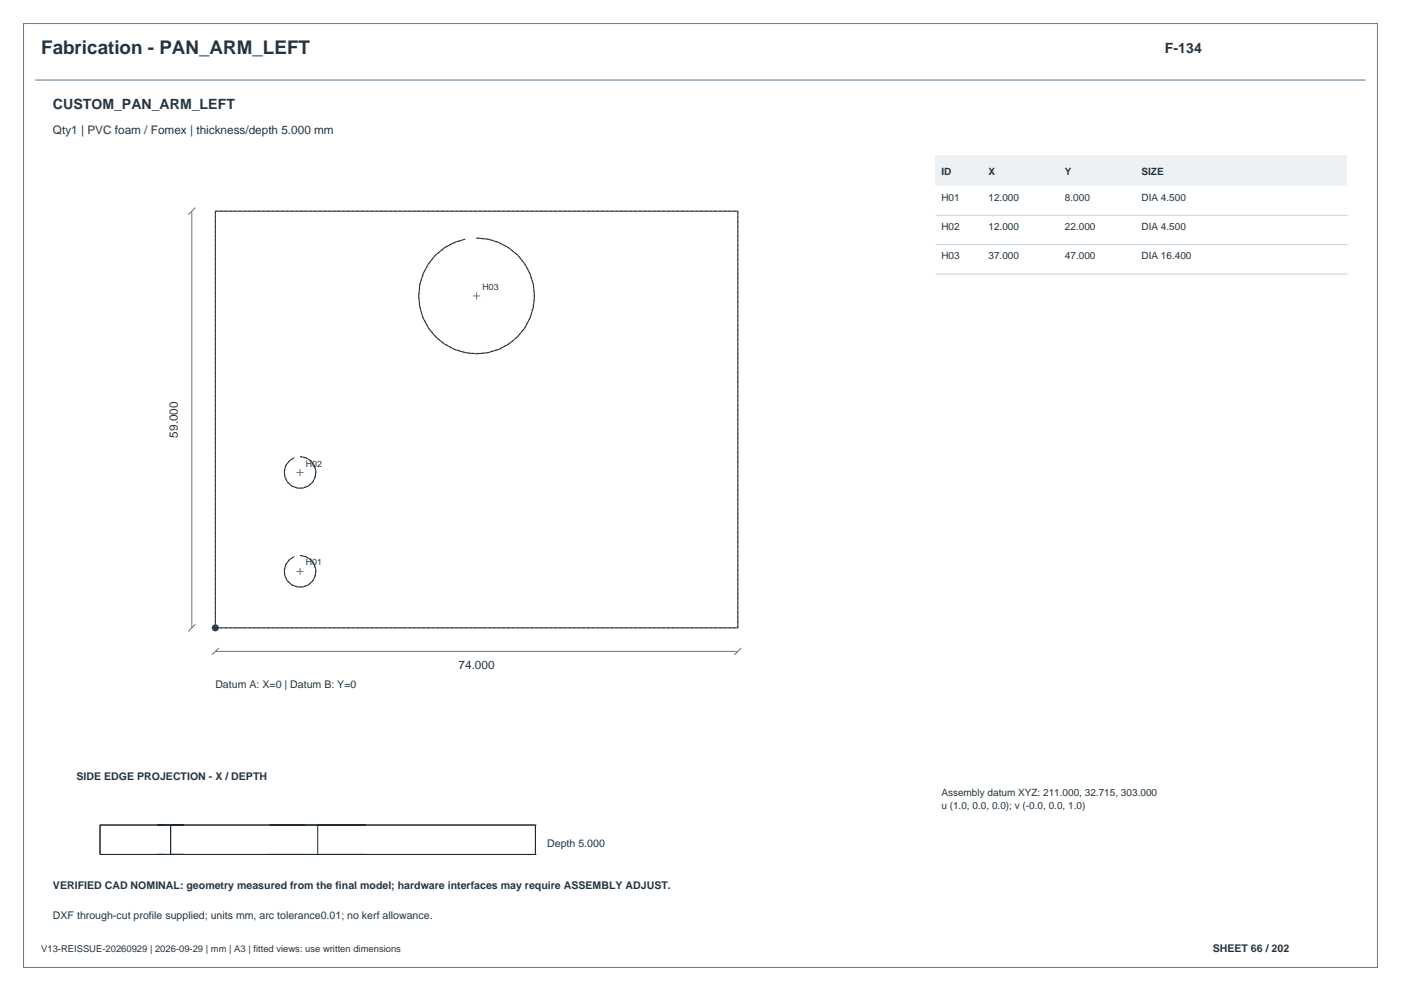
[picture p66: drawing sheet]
<svg xmlns="http://www.w3.org/2000/svg" width="420mm" height="297mm" viewBox="0 0 420 297" stroke-linecap="round" stroke-linejoin="round" font-family="sans-serif">
<defs><g id="words">
<text font-size="5.6" fill="#24343f" x="12.3" y="16.2">Fabrication - PAN_ARM_LEFT</text>
<g font-size="4.2" fill="#24343f">
<text x="349.2" y="15.9">F-134</text>
<text x="15.9" y="32.8">CUSTOM_PAN_ARM_LEFT</text>
</g>
<g font-size="3.5" fill="#24343f">
<text x="15.9" y="40.2">Qty1 | PVC foam / Fomex | thickness/depth 5.000 mm</text>
<text x="53.3" y="131.1" transform="rotate(-90 53.3 131.1)">59.000</text>
<text x="137.5" y="200.5">74.000</text>
</g>
<g font-size="3.2" fill="#24343f">
<text x="64.6" y="206.2">Datum A: X=0 | Datum B: Y=0</text>
<text x="22.9" y="233.9">SIDE EDGE PROJECTION - X / DEPTH</text>
<text x="164" y="254">Depth 5.000</text>
<text x="15.9" y="266.3">VERIFIED CAD NOMINAL: geometry measured from the final model; hardware interfaces may require ASSEMBLY ADJUST.</text>
<text x="15.9" y="275.5">DXF through-cut profile supplied; units mm, arc tolerance0.01; no kerf allowance.</text>
<text x="363.6" y="285.4">SHEET 66 / 202</text>
</g>
<g font-size="3" fill="#24343f">
<text x="282.2" y="52.5">ID</text>
<text x="296.3" y="52.5">X</text>
<text x="319.3" y="52.5">Y</text>
<text x="342.2" y="52.5">SIZE</text>
<text x="282.2" y="60.1">H01</text>
<text x="296.3" y="60.1">12.000</text>
<text x="319.3" y="60.1">8.000</text>
<text x="342.2" y="60.1">DIA 4.500</text>
<text x="282.2" y="68.9">H02</text>
<text x="296.3" y="68.9">12.000</text>
<text x="319.3" y="68.9">22.000</text>
<text x="342.2" y="68.9">DIA 4.500</text>
<text x="282.2" y="77.7">H03</text>
<text x="296.3" y="77.7">37.000</text>
<text x="319.3" y="77.7">47.000</text>
<text x="342.2" y="77.7">DIA 16.400</text>
<text x="282.2" y="238.6">Assembly datum XYZ: 211.000, 32.715, 303.000</text>
<text x="282.2" y="242.5">u (1.0, 0.0, 0.0); v (-0.0, 0.0, 1.0)</text>
</g>
<text font-size="2.8" fill="#24343f" x="12.3" y="285.4">V13-REISSUE-20260929 | 2026-09-29 | mm | A3 | fitted views: use written dimensions</text>
<g font-size="2.6" fill="#24343f">
<text x="144.6" y="86.9">H03</text>
<text x="91.7" y="139.8">H02</text>
<text x="91.7" y="169.5">H01</text>
</g>
</g></defs>
<path d="M7.1 7.1h405.8v282.8h-405.8z" fill="none" stroke="#647b8a" stroke-width=".3"/>
<path d="M10.6 24h398.8M57.5 63.3v124.9M58.6 62.2l-2.2 2.1M58.6 187.1l-2.2 2.1M64.6 195.2h156.6M65.6 194.2l-2.1 2.1M222.2 194.2l-2.1 2.1" fill="none" stroke="#607687" stroke-width=".3"/>
<path d="M64.6 63.3h156.6M142.9 71.3a17.4 17.4 0 0 1 15.7 24.7 17.4 17.4 0 0 1-28.9 3.9 17.4 17.4 0 0 1 8.5-27.9M90 136.8a4.8 4.8 0 0 1 4.4 6.4 4.8 4.8 0 0 1-7.5 2 4.8 4.8 0 0 1 .7-7.7M90 166.5a4.8 4.8 0 0 1 4.4 6.4 4.8 4.8 0 0 1-7.5 2 4.8 4.8 0 0 1 .7-7.8M64.6 188.2v-124.9M64.6 188.2h156.6M221.2 188.2v-124.9" fill="none" stroke="#a4b2bd" stroke-width=".3" stroke-dasharray=".7 .7" stroke-linecap="butt"/>
<path d="M64.6 63.3h156.6v124.9h-156.6zM142.9 71.3a17.4 17.4 0 0 1 15.5 25.1 17.4 17.4 0 0 1-29.3 2.9 17.4 17.4 0 0 1 10.4-27.6M90 136.8a4.8 4.8 0 0 1 4.3 6.7 4.8 4.8 0 0 1-7.8 1.4 4.8 4.8 0 0 1 1.7-7.7M90 166.5a4.8 4.8 0 0 1 4.3 6.6 4.8 4.8 0 0 1-7.8 1.5 4.8 4.8 0 0 1 1.7-7.8" fill="none" stroke="#1b2932" stroke-width=".3"/>
<circle cx="64.6" cy="188.2" r="1.06" fill="#283f4e"/>
<path d="M141.8 88.7h2.1M142.9 87.6v2.1M88.9 141.6h2.1M90 140.5v2.2M88.9 171.2h2.1M90 170.2v2.1" fill="none" stroke="#607687" stroke-width=".3"/>
<path d="M280.5 46.5h123.4v9.2h-123.4z" fill-rule="evenodd" fill="#edf1f4"/>
<path d="M280.5 64.5h123.4M280.5 73.3h123.4M280.5 82.2h123.4" fill="none" stroke="#c8d3da" stroke-width=".3"/>
<path d="M30 247.3h.1M30 256.1h.1M30 247.3v8.8M30 256.1h130.5M30 247.3h130.5M49.2 247.3h-2h7.9h-3.9v8.8h3.9h-7.9h2M91.3 247.3h-10.5h28.9h-14.5v8.8h14.5h-28.9h10.5M160.5 247.3h.1M160.5 256.1h.1M160.5 247.3v8.8" fill="none" stroke="#1b2932" stroke-width=".3"/>
<use href="#words"/>
</svg>
